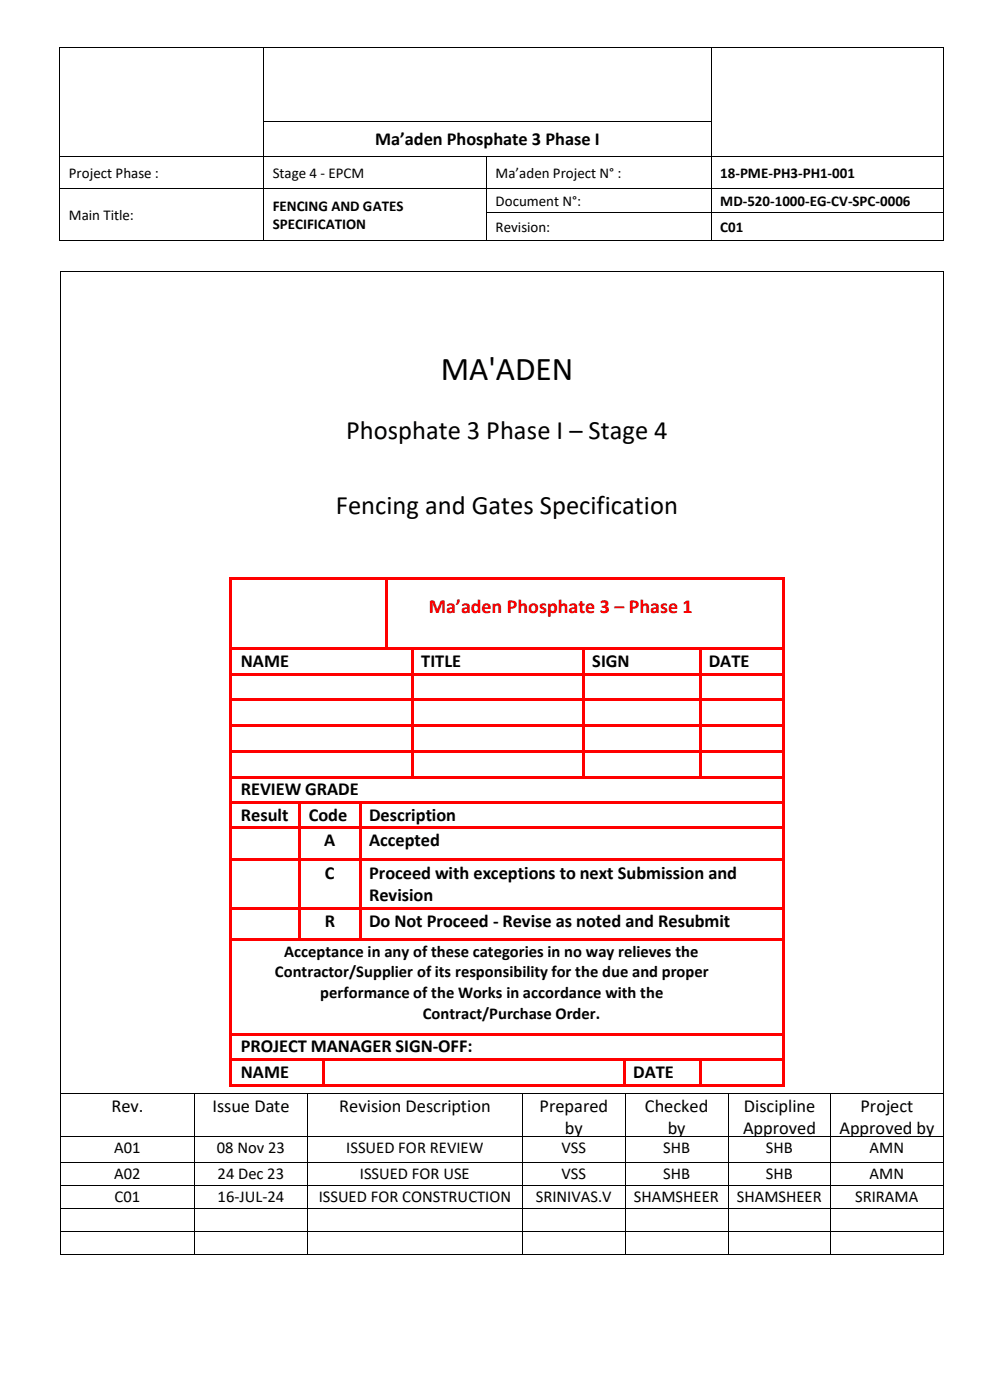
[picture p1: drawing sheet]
<svg xmlns="http://www.w3.org/2000/svg" width="210mm" height="297mm" viewBox="0 0 210 297" stroke-linecap="round" stroke-linejoin="round" font-family="sans-serif">
<defs><g id="words">
<text font-size="7.1" x="93.4" y="80.5">MA'ADEN</text>
<g font-size="5.6">
<text x="73.4" y="93.1">Phosphate 3 Phase I – Stage 4</text>
<text x="71.2" y="109.1">Fencing and Gates Specification</text>
</g>
<text font-size="4.2" fill="#f00" x="90.9" y="130.1">Ma’aden Phosphate 3 – Phase 1</text>
<g font-size="3.9">
<text x="79.6" y="30.9">Ma’aden Phosphate 3 Phase I</text>
<text x="51.1" y="141.6">NAME</text>
<text x="89.3" y="141.6">TITLE</text>
<text x="125.6" y="141.6">SIGN</text>
<text x="150.3" y="141.6">DATE</text>
<text x="51.1" y="168.8">REVIEW GRADE</text>
<text x="51.1" y="174.1">Result</text>
<text x="65.5" y="174.1">Code</text>
<text x="68.8" y="179.6">A</text>
<text x="78.2" y="174.1">Description</text>
<text x="78.2" y="179.6">Accepted</text>
<text x="68.9" y="186.5">C</text>
<text x="78.2" y="186.5">Proceed with exceptions to next Submission and</text>
<text x="78.2" y="191.2">Revision</text>
<text x="68.9" y="196.6">R</text>
<text x="78.2" y="196.6">Do Not Proceed - Revise as noted and Resubmit</text>
<text x="51.1" y="223.3">PROJECT MANAGER SIGN-OFF:</text>
<text x="51.1" y="228.8">NAME</text>
<text x="134.3" y="228.8">DATE</text>
<text x="23.6" y="236">Rev.</text>
<text x="45" y="236">Issue Date</text>
<text x="71.9" y="236">Revision Description</text>
<text x="114.4" y="235.9">Prepared</text>
<text x="136.8" y="235.9">Checked</text>
<text x="157.7" y="235.9">Discipline</text>
<text x="182.4" y="235.9">Project</text>
<text x="119.8" y="240.6">by</text>
<text x="141.6" y="240.6">by</text>
<text x="157.6" y="240.6">Approved</text>
<text x="163.4" y="245.4">by</text>
<text x="178" y="240.6">Approved by</text>
</g>
<g font-size="3.5">
<text x="60.3" y="203.1">Acceptance in any of these categories in no way relieves the</text>
<text x="58.3" y="207.4">Contractor/Supplier of its responsibility for the due and proper</text>
<text x="67.9" y="211.7">performance of the Works in accordance with the</text>
<text x="89.6" y="216.3">Contract/Purchase Order.</text>
<text x="24.2" y="244.7">A01</text>
<text x="46" y="244.7">08 Nov 23</text>
<text x="73.4" y="244.7">ISSUED FOR REVIEW</text>
<text x="119.1" y="244.7">VSS</text>
<text x="140.6" y="244.7">SHB</text>
<text x="162.4" y="244.7">SHB</text>
<text x="184.4" y="244.7">AMN</text>
<text x="24.2" y="250.1">A02</text>
<text x="46.2" y="250.1">24 Dec 23</text>
<text x="76.3" y="250.1">ISSUED FOR USE</text>
<text x="119.1" y="250.1">VSS</text>
<text x="140.6" y="250.1">SHB</text>
<text x="162.4" y="250.1">SHB</text>
<text x="184.4" y="250.1">AMN</text>
<text x="24.3" y="255">C01</text>
<text x="46.2" y="255">16-JUL-24</text>
<text x="67.6" y="255">ISSUED FOR CONSTRUCTION</text>
<text x="113.6" y="255">SRINIVAS.V</text>
<text x="134.4" y="255">SHAMSHEER</text>
<text x="156.2" y="255">SHAMSHEER</text>
<text x="181.3" y="255">SRIRAMA</text>
</g>
<g font-size="3.2">
<text x="14.6" y="37.7">Project Phase :</text>
<text x="57.8" y="37.7">Stage 4 - EPCM</text>
<text x="105.1" y="37.7">Ma’aden Project N° :</text>
<text x="152.7" y="37.7">18-PME-PH3-PH1-001</text>
<text x="14.6" y="46.7">Main Title:</text>
<text x="57.8" y="44.7">FENCING AND GATES</text>
<text x="105.1" y="43.7">Document N°:</text>
<text x="152.7" y="43.7">MD-520-1000-EG-CV-SPC-0006</text>
<text x="57.8" y="48.6">SPECIFICATION</text>
<text x="105.1" y="49.2">Revision:</text>
<text x="152.7" y="49.2">C01</text>
</g>
</g></defs>
<g fill="#000">
<path d="M12.6 9.9h.2v.2h-.2z" fill-rule="evenodd"/>
<path d="M12.6 9.9h.2v.2h-.2z" fill-rule="evenodd"/>
<path d="M55.8 9.9h.2v.2h-.2z" fill-rule="evenodd"/>
<path d="M150.8 9.9h.2v.2h-.2z" fill-rule="evenodd"/>
<path d="M200 9.9h.2v.2h-.2z" fill-rule="evenodd"/>
<path d="M200 9.9h.2v.2h-.2z" fill-rule="evenodd"/>
<path d="M12.6 25.8h.2v.2h-.2z" fill-rule="evenodd"/>
<path d="M12.6 33.1h.2v.2h-.2z" fill-rule="evenodd"/>
<path d="M55.8 25.8h.2v.2h-.2z" fill-rule="evenodd"/>
<path d="M55.8 33.1h.2v.2h-.2z" fill-rule="evenodd"/>
<path d="M103.1 33.1h.2v.2h-.2z" fill-rule="evenodd"/>
<path d="M150.8 25.8h.2v.2h-.2z" fill-rule="evenodd"/>
<path d="M150.8 33.1h.2v.2h-.2z" fill-rule="evenodd"/>
<path d="M200 25.8h.2v.2h-.2z" fill-rule="evenodd"/>
<path d="M200 33.1h.2v.2h-.2z" fill-rule="evenodd"/>
<path d="M12.6 39.9h.2v.2h-.2z" fill-rule="evenodd"/>
<path d="M12.6 45h.2v.2h-.2z" fill-rule="evenodd"/>
<path d="M12.6 51h.2v.2h-.2z" fill-rule="evenodd"/>
<path d="M12.6 51h.2v.2h-.2z" fill-rule="evenodd"/>
<path d="M12.7 57.5h.2v.1h-.2z" fill-rule="evenodd"/>
<path d="M12.7 57.5h.2v.1h-.2z" fill-rule="evenodd"/>
<path d="M15.1 57.5h.2v.1h-.2z" fill-rule="evenodd"/>
<path d="M55.8 39.9h.2v.2h-.2z" fill-rule="evenodd"/>
<path d="M55.8 45h.2v.2h-.2z" fill-rule="evenodd"/>
<path d="M55.8 51h.2v.2h-.2z" fill-rule="evenodd"/>
<path d="M103.1 39.9h.2v.2h-.2z" fill-rule="evenodd"/>
<path d="M103.1 45h.2v.2h-.2z" fill-rule="evenodd"/>
<path d="M103.1 51h.2v.2h-.2z" fill-rule="evenodd"/>
<path d="M150.8 39.9h.2v.2h-.2z" fill-rule="evenodd"/>
<path d="M150.8 45h.2v.2h-.2z" fill-rule="evenodd"/>
<path d="M150.8 51h.2v.2h-.2z" fill-rule="evenodd"/>
<path d="M199.9 57.5h.2v.1h-.2z" fill-rule="evenodd"/>
<path d="M199.9 57.5h.2v.1h-.2z" fill-rule="evenodd"/>
<path d="M200 39.9h.2v.2h-.2z" fill-rule="evenodd"/>
<path d="M200 45h.2v.2h-.2z" fill-rule="evenodd"/>
<path d="M200 51h.2v.2h-.2z" fill-rule="evenodd"/>
<path d="M200 51h.2v.2h-.2z" fill-rule="evenodd"/>
</g>
<g fill="none" stroke="#000" stroke-width=".21">
<path d="M12.7 10.1v15.7M12.8 10h43M55.9 10.1v15.7M56 10h94.8M150.9 10.1v15.7M151 10h49M200.1 10.1v15.7M12.7 25.9v7.2M12.7 33.3v6.6M12.8 33.2h43M55.9 25.9v7.2M55.9 33.3v6.6"/>
<path d="M56 25.9h94.8M56 33.2h47.1M103.2 33.3v6.6M103.3 33.2h47.5M150.9 25.9v7.2M150.9 33.3v6.6M151 33.2h49M200.1 25.9v7.2M200.1 33.3v6.6M12.7 40.1v4.9M12.7 45.2v5.8M12.8 57.6v46.1"/>
<path d="M12.8 40h43M12.8 51.1h43M12.9 57.5h2.2M15.3 57.5h184.6M55.9 40.1v4.9M55.9 45.2v5.8M56 40h47.1M56 51.1h47.1M103.2 40.1v4.9M103.2 45.2v5.8M103.3 40h47.5M103.3 45.1h47.5"/>
<path d="M103.3 51.1h47.5M150.9 40.1v4.9M150.9 45.2v5.8M151 40h49M151 45.1h49M151 51.1h49M200 57.6v46.1M200.1 40.1v4.9M200.1 45.2v5.8"/>
</g>
<g fill="#f00">
<path d="M48.6 122.6h.6v.5h-.6z" fill-rule="evenodd"/>
<path d="M48.6 122.6h.6v.5h-.6z" fill-rule="evenodd"/>
<path d="M49.2 122.6h32.4v.5h-32.4z" fill-rule="evenodd"/>
<path d="M81.6 123.1h.5z" fill-rule="evenodd"/>
<path d="M81.6 122.6h.5v.5h-.5z" fill-rule="evenodd"/>
<path d="M82.1 122.6h83.8v.5h-83.8z" fill-rule="evenodd"/>
<path d="M165.9 122.6h.5v.5h-.5z" fill-rule="evenodd"/>
<path d="M165.9 122.6h.5v.5h-.5z" fill-rule="evenodd"/>
<path d="M48.6 123.1h.6v14.3h-.6z" fill-rule="evenodd"/>
<path d="M81.6 123.1h.5v14.3h-.5z" fill-rule="evenodd"/>
<path d="M165.9 123.1h.5v14.3h-.5z" fill-rule="evenodd"/>
<path d="M48.6 137.4h.6v.5h-.6z" fill-rule="evenodd"/>
<path d="M49.2 137.4h32.4v.5h-32.4z" fill-rule="evenodd"/>
<path d="M81.6 137.4h.5v.5h-.5z" fill-rule="evenodd"/>
<path d="M82.1 137.4h5.1v.5h-5.1z" fill-rule="evenodd"/>
<path d="M87.2 137.9h.5z" fill-rule="evenodd"/>
<path d="M87.2 137.4h.5v.5h-.5z" fill-rule="evenodd"/>
<path d="M87.7 137.4h35.8v.5h-35.8z" fill-rule="evenodd"/>
<path d="M123.5 137.9h.5z" fill-rule="evenodd"/>
<path d="M123.5 137.4h.5v.5h-.5z" fill-rule="evenodd"/>
<path d="M124 137.4h24.2v.5h-24.2z" fill-rule="evenodd"/>
<path d="M148.2 137.9h.5z" fill-rule="evenodd"/>
<path d="M148.2 137.4h.5v.5h-.5z" fill-rule="evenodd"/>
<path d="M148.7 137.4h17.2v.5h-17.2z" fill-rule="evenodd"/>
<path d="M165.9 137.4h.5v.5h-.5z" fill-rule="evenodd"/>
<path d="M48.6 137.9h.6v4.9h-.6z" fill-rule="evenodd"/>
<path d="M87.2 137.9h.5v4.9h-.5z" fill-rule="evenodd"/>
<path d="M123.5 137.9h.5v4.9h-.5z" fill-rule="evenodd"/>
<path d="M148.2 137.9h.5v4.9h-.5z" fill-rule="evenodd"/>
<path d="M165.9 137.9h.5v4.9h-.5z" fill-rule="evenodd"/>
<path d="M48.6 142.8h.6v.6h-.6z" fill-rule="evenodd"/>
<path d="M49.2 142.8h38v.5h-38z" fill-rule="evenodd"/>
<path d="M87.2 142.8h.5v.6h-.5z" fill-rule="evenodd"/>
<path d="M87.7 142.8h35.8v.5h-35.8z" fill-rule="evenodd"/>
<path d="M123.5 142.8h.5v.6h-.5z" fill-rule="evenodd"/>
<path d="M124 142.8h24.2v.5h-24.2z" fill-rule="evenodd"/>
<path d="M148.2 142.8h.5v.6h-.5z" fill-rule="evenodd"/>
<path d="M148.7 142.8h17.2v.5h-17.2z" fill-rule="evenodd"/>
<path d="M165.9 142.8h.5v.6h-.5z" fill-rule="evenodd"/>
<path d="M48.6 143.4h.6v4.9h-.6z" fill-rule="evenodd"/>
<path d="M87.2 143.4h.5v4.9h-.5z" fill-rule="evenodd"/>
<path d="M123.5 143.4h.5v4.9h-.5z" fill-rule="evenodd"/>
<path d="M148.2 143.4h.5v4.9h-.5z" fill-rule="evenodd"/>
<path d="M165.9 143.4h.5v4.9h-.5z" fill-rule="evenodd"/>
<path d="M48.6 148.3h.6v.5h-.6z" fill-rule="evenodd"/>
<path d="M49.2 148.3h38v.5h-38z" fill-rule="evenodd"/>
<path d="M87.2 148.3h.5v.5h-.5z" fill-rule="evenodd"/>
<path d="M87.7 148.3h35.8v.5h-35.8z" fill-rule="evenodd"/>
<path d="M123.5 148.3h.5v.5h-.5z" fill-rule="evenodd"/>
<path d="M124 148.3h24.2v.5h-24.2z" fill-rule="evenodd"/>
<path d="M148.2 148.3h.5v.5h-.5z" fill-rule="evenodd"/>
<path d="M148.7 148.3h17.2v.5h-17.2z" fill-rule="evenodd"/>
<path d="M165.9 148.3h.5v.5h-.5z" fill-rule="evenodd"/>
<path d="M48.6 148.8h.6v4.9h-.6z" fill-rule="evenodd"/>
<path d="M87.2 148.8h.5v4.9h-.5z" fill-rule="evenodd"/>
<path d="M123.5 148.8h.5v4.9h-.5z" fill-rule="evenodd"/>
<path d="M148.2 148.8h.5v4.9h-.5z" fill-rule="evenodd"/>
<path d="M165.9 148.8h.5v4.9h-.5z" fill-rule="evenodd"/>
<path d="M48.6 153.7h.6v.6h-.6z" fill-rule="evenodd"/>
<path d="M49.2 153.7h38v.5h-38z" fill-rule="evenodd"/>
<path d="M87.2 153.7h.5v.6h-.5z" fill-rule="evenodd"/>
<path d="M87.7 153.7h35.8v.5h-35.8z" fill-rule="evenodd"/>
<path d="M123.5 153.7h.5v.6h-.5z" fill-rule="evenodd"/>
<path d="M124 153.7h24.2v.5h-24.2z" fill-rule="evenodd"/>
<path d="M148.2 153.7h.5v.6h-.5z" fill-rule="evenodd"/>
<path d="M148.7 153.7h17.2v.5h-17.2z" fill-rule="evenodd"/>
<path d="M165.9 153.7h.5v.6h-.5z" fill-rule="evenodd"/>
<path d="M48.6 154.3h.6v4.9h-.6z" fill-rule="evenodd"/>
<path d="M87.2 154.3h.5v4.9h-.5z" fill-rule="evenodd"/>
<path d="M123.5 154.3h.5v4.9h-.5z" fill-rule="evenodd"/>
<path d="M148.2 154.3h.5v4.9h-.5z" fill-rule="evenodd"/>
<path d="M165.9 154.3h.5v4.9h-.5z" fill-rule="evenodd"/>
<path d="M48.6 159.2h.6v.5h-.6z" fill-rule="evenodd"/>
<path d="M49.2 159.2h38v.5h-38z" fill-rule="evenodd"/>
<path d="M87.2 159.2h.5v.5h-.5z" fill-rule="evenodd"/>
<path d="M87.7 159.2h35.8v.5h-35.8z" fill-rule="evenodd"/>
<path d="M123.5 159.2h.5v.5h-.5z" fill-rule="evenodd"/>
<path d="M124 159.2h24.2v.5h-24.2z" fill-rule="evenodd"/>
<path d="M148.2 159.2h.5v.5h-.5z" fill-rule="evenodd"/>
<path d="M148.7 159.2h17.2v.5h-17.2z" fill-rule="evenodd"/>
<path d="M165.9 159.2h.5v.5h-.5z" fill-rule="evenodd"/>
<path d="M48.6 159.7h.6v4.9h-.6z" fill-rule="evenodd"/>
<path d="M87.2 159.7h.5v4.9h-.5z" fill-rule="evenodd"/>
<path d="M123.5 159.7h.5v4.9h-.5z" fill-rule="evenodd"/>
<path d="M148.2 159.7h.5v4.9h-.5z" fill-rule="evenodd"/>
<path d="M165.9 159.7h.5v4.9h-.5z" fill-rule="evenodd"/>
<path d="M48.6 164.6h.6v.6h-.6z" fill-rule="evenodd"/>
<path d="M49.2 164.6h38v.5h-38z" fill-rule="evenodd"/>
<path d="M87.2 164.6h.5v.5h-.5z" fill-rule="evenodd"/>
<path d="M87.7 164.6h35.8v.5h-35.8z" fill-rule="evenodd"/>
<path d="M123.5 164.6h.5v.5h-.5z" fill-rule="evenodd"/>
<path d="M124 164.6h24.2v.5h-24.2z" fill-rule="evenodd"/>
<path d="M148.2 164.6h.5v.5h-.5z" fill-rule="evenodd"/>
<path d="M148.7 164.6h17.2v.5h-17.2z" fill-rule="evenodd"/>
<path d="M165.9 164.6h.5v.6h-.5z" fill-rule="evenodd"/>
<path d="M48.6 165.2h.6v4.8h-.6z" fill-rule="evenodd"/>
<path d="M165.9 165.2h.5v4.8h-.5z" fill-rule="evenodd"/>
<path d="M48.6 170h.6v.5h-.6z" fill-rule="evenodd"/>
<path d="M49.2 170h14.1v.5h-14.1z" fill-rule="evenodd"/>
<path d="M63.3 170.5h.5z" fill-rule="evenodd"/>
<path d="M63.3 170h.5v.5h-.5z" fill-rule="evenodd"/>
<path d="M63.8 170h12.3v.5h-12.3z" fill-rule="evenodd"/>
<path d="M76.1 170.5h.5z" fill-rule="evenodd"/>
<path d="M76.1 170h.5v.5h-.5z" fill-rule="evenodd"/>
<path d="M76.6 170h89.3v.5h-89.3z" fill-rule="evenodd"/>
<path d="M165.9 170h.5v.5h-.5z" fill-rule="evenodd"/>
<path d="M48.6 170.5h.6v4.9h-.6z" fill-rule="evenodd"/>
<path d="M63.3 170.5h.5v4.9h-.5z" fill-rule="evenodd"/>
<path d="M76.1 170.5h.5v4.9h-.5z" fill-rule="evenodd"/>
<path d="M165.9 170.5h.5v4.9h-.5z" fill-rule="evenodd"/>
<path d="M48.6 175.4h.6v.6h-.6z" fill-rule="evenodd"/>
<path d="M49.2 175.4h14.1v.5h-14.1z" fill-rule="evenodd"/>
<path d="M63.3 175.4h.5v.6h-.5z" fill-rule="evenodd"/>
<path d="M63.8 175.4h12.3v.5h-12.3z" fill-rule="evenodd"/>
<path d="M76.1 175.4h.5v.6h-.5z" fill-rule="evenodd"/>
<path d="M76.6 175.4h89.3v.5h-89.3z" fill-rule="evenodd"/>
<path d="M165.9 175.4h.5v.6h-.5z" fill-rule="evenodd"/>
<path d="M48.6 176h.6v6.1h-.6z" fill-rule="evenodd"/>
<path d="M63.3 176h.5v6.1h-.5z" fill-rule="evenodd"/>
<path d="M76.1 176h.5v6.1h-.5z" fill-rule="evenodd"/>
<path d="M165.9 176h.5v6.1h-.5z" fill-rule="evenodd"/>
<path d="M48.6 182.1h.6v.6h-.6z" fill-rule="evenodd"/>
<path d="M49.2 182.1h14.1v.6h-14.1z" fill-rule="evenodd"/>
<path d="M63.3 182.1h.5v.6h-.5z" fill-rule="evenodd"/>
<path d="M63.8 182.1h12.3v.6h-12.3z" fill-rule="evenodd"/>
<path d="M76.1 182.1h.5v.6h-.5z" fill-rule="evenodd"/>
<path d="M76.6 182.1h89.3v.6h-89.3z" fill-rule="evenodd"/>
<path d="M165.9 182.1h.5v.6h-.5z" fill-rule="evenodd"/>
<path d="M48.6 182.7h.6v9.7h-.6z" fill-rule="evenodd"/>
<path d="M63.3 182.7h.5v9.7h-.5z" fill-rule="evenodd"/>
<path d="M76.1 182.7h.5v9.7h-.5z" fill-rule="evenodd"/>
<path d="M165.9 182.7h.5v9.7h-.5z" fill-rule="evenodd"/>
<path d="M48.6 192.4h.6v.6h-.6z" fill-rule="evenodd"/>
<path d="M49.2 192.4h14.1v.5h-14.1z" fill-rule="evenodd"/>
<path d="M63.3 192.4h.5v.6h-.5z" fill-rule="evenodd"/>
<path d="M63.8 192.4h12.3v.5h-12.3z" fill-rule="evenodd"/>
<path d="M76.1 192.4h.5v.6h-.5z" fill-rule="evenodd"/>
<path d="M76.6 192.4h89.3v.5h-89.3z" fill-rule="evenodd"/>
<path d="M165.9 192.4h.5v.6h-.5z" fill-rule="evenodd"/>
<path d="M48.6 193h.6v6.2h-.6z" fill-rule="evenodd"/>
<path d="M63.3 193h.5v6.2h-.5z" fill-rule="evenodd"/>
<path d="M76.1 193h.5v6.2h-.5z" fill-rule="evenodd"/>
<path d="M165.9 193h.5v6.2h-.5z" fill-rule="evenodd"/>
<path d="M48.6 199.2h.6v.5h-.6z" fill-rule="evenodd"/>
<path d="M49.2 199.2h14.1v.5h-14.1z" fill-rule="evenodd"/>
<path d="M63.3 199.2h.5v.5h-.5z" fill-rule="evenodd"/>
<path d="M63.8 199.2h12.3v.5h-12.3z" fill-rule="evenodd"/>
<path d="M76.1 199.2h.5v.5h-.5z" fill-rule="evenodd"/>
<path d="M76.6 199.2h89.3v.5h-89.3z" fill-rule="evenodd"/>
<path d="M165.9 199.2h.5v.5h-.5z" fill-rule="evenodd"/>
<path d="M48.6 199.7h.6v19.4h-.6z" fill-rule="evenodd"/>
<path d="M165.9 199.7h.5v19.4h-.5z" fill-rule="evenodd"/>
<path d="M48.6 219.1h.6v.6h-.6z" fill-rule="evenodd"/>
<path d="M49.2 219.1h116.7v.6h-116.7z" fill-rule="evenodd"/>
<path d="M165.9 219.1h.5v.6h-.5z" fill-rule="evenodd"/>
<path d="M48.6 219.7h.6v4.9h-.6z" fill-rule="evenodd"/>
<path d="M165.9 219.7h.5v4.9h-.5z" fill-rule="evenodd"/>
<path d="M48.6 224.6h.6v.5h-.6z" fill-rule="evenodd"/>
<path d="M49.2 224.6h19.2v.5h-19.2z" fill-rule="evenodd"/>
<path d="M68.4 225.1h.5z" fill-rule="evenodd"/>
<path d="M68.4 224.6h.5v.5h-.5z" fill-rule="evenodd"/>
<path d="M68.9 224.6h63.3v.5h-63.3z" fill-rule="evenodd"/>
<path d="M132.2 225.1h.5z" fill-rule="evenodd"/>
<path d="M132.2 224.6h.5v.5h-.5z" fill-rule="evenodd"/>
<path d="M132.7 224.6h15.5v.5h-15.5z" fill-rule="evenodd"/>
<path d="M148.2 225.1h.5z" fill-rule="evenodd"/>
<path d="M148.2 224.6h.5v.5h-.5z" fill-rule="evenodd"/>
<path d="M148.7 224.6h17.2v.5h-17.2z" fill-rule="evenodd"/>
<path d="M165.9 224.6h.5v.5h-.5z" fill-rule="evenodd"/>
<path d="M48.6 225.1h.6v4.9h-.6z" fill-rule="evenodd"/>
<path d="M68.4 225.1h.5v4.9h-.5z" fill-rule="evenodd"/>
<path d="M132.2 225.1h.5v4.9h-.5z" fill-rule="evenodd"/>
<path d="M148.2 225.1h.5v4.9h-.5z" fill-rule="evenodd"/>
<path d="M165.9 225.1h.5v4.9h-.5z" fill-rule="evenodd"/>
<path d="M48.6 230h.6v.5h-.6z" fill-rule="evenodd"/>
<path d="M48.6 230h.6v.5h-.6z" fill-rule="evenodd"/>
<path d="M49.2 230h.5v.5h-.5z" fill-rule="evenodd"/>
<path d="M49.7 230h13.9v.5h-13.9z" fill-rule="evenodd"/>
<path d="M63.6 230h.5v.5h-.5z" fill-rule="evenodd"/>
<path d="M64.1 230h4.3v.5h-4.3z" fill-rule="evenodd"/>
<path d="M68.4 230h.5v.5h-.5z" fill-rule="evenodd"/>
<path d="M68.9 230h.5v.5h-.5z" fill-rule="evenodd"/>
<path d="M69.4 230h6.9v.5h-6.9z" fill-rule="evenodd"/>
<path d="M76.3 230h.6v.5h-.6z" fill-rule="evenodd"/>
<path d="M76.9 230h5v.5h-5z" fill-rule="evenodd"/>
<path d="M81.9 230h.5v.5h-.5z" fill-rule="evenodd"/>
<path d="M82.4 230h5.1v.5h-5.1z" fill-rule="evenodd"/>
<path d="M87.5 230h.5v.5h-.5z" fill-rule="evenodd"/>
<path d="M88 230h35.7v.5h-35.7z" fill-rule="evenodd"/>
<path d="M123.7 230h.5v.5h-.5z" fill-rule="evenodd"/>
<path d="M124.2 230h8v.5h-8z" fill-rule="evenodd"/>
<path d="M132.2 230h.5v.5h-.5z" fill-rule="evenodd"/>
<path d="M132.7 230h.5v.5h-.5z" fill-rule="evenodd"/>
<path d="M133.2 230h15v.5h-15z" fill-rule="evenodd"/>
<path d="M148.2 230h.5v.5h-.5z" fill-rule="evenodd"/>
<path d="M148.7 230h.5v.5h-.5z" fill-rule="evenodd"/>
<path d="M149.2 230h16.7v.5h-16.7z" fill-rule="evenodd"/>
<path d="M165.9 230h.5v.5h-.5z" fill-rule="evenodd"/>
<path d="M165.9 230h.5v.5h-.5z" fill-rule="evenodd"/>
</g>
<g fill="none" stroke="#000" stroke-width=".21">
<path d="M12.8 103.7v128.3M200 103.7v128.3M12.8 232.2v8.9M12.9 232.1h2.2M15.3 232.1h25.9M41.3 232.2v8.9M41.4 232.1h23.7M65.2 232.2v8.9M65.3 232.1h45.4M110.8 232.2v8.9M110.9 232.1h21.6M132.6 232.2v8.9"/>
<path d="M132.7 232.1h21.6M154.4 232.2v8.9M154.5 232.1h21.6M176.2 232.2v8.9M176.3 232.1h23.6M200 232.2v8.9M12.8 241.3v5.3M12.8 246.8v4.7M12.8 251.6v4.7M12.8 256.5v4.6M12.9 241.2h28.3M12.9 246.7h28.3"/>
<path d="M12.9 251.5h28.3M12.9 256.4h28.3M41.3 241.3v5.3M41.3 246.8v4.7M41.3 251.6v4.7M41.3 256.5v4.6M41.4 241.2h23.7M41.4 246.7h23.7M41.4 251.5h23.7M41.4 256.4h23.7M65.2 241.3v5.3M65.2 246.8v4.7"/>
<path d="M65.2 251.6v4.7M65.2 256.5v4.6M65.3 241.2h45.4M65.3 246.7h45.4M65.3 251.5h45.4M65.3 256.4h45.4M110.8 241.3v5.3M110.8 246.8v4.7M110.8 251.6v4.7M110.8 256.5v4.6M110.9 241.2h21.6M110.9 246.7h21.6"/>
<path d="M110.9 251.5h21.6M110.9 256.4h21.6M132.6 241.3v5.3M132.6 246.8v4.7M132.6 251.6v4.7M132.6 256.5v4.6M132.7 241.2h21.6M132.7 246.7h21.6M132.7 251.5h21.6M132.7 256.4h21.6M154.4 241.3v5.3M154.4 246.8v4.7"/>
<path d="M154.4 251.6v4.7M154.4 256.5v4.6M154.5 241.2h21.6M154.5 246.7h21.6M154.5 251.5h21.6M154.5 256.4h21.6M176.2 241.3v5.3M176.2 246.8v4.7M176.2 251.6v4.7M176.2 256.5v4.6M176.3 241.2h23.6M176.3 246.7h23.6"/>
<path d="M176.3 251.5h23.6M176.3 256.4h23.6M200 241.3v5.3M200 246.8v4.7M200 251.6v4.7M200 256.5v4.6M12.8 261.3v4.7M12.9 261.2h28.3M12.9 266.1h28.3M41.3 261.3v4.7M41.4 261.2h23.7M41.4 266.1h23.7"/>
<path d="M65.2 261.3v4.7M65.3 261.2h45.4M65.3 266.1h45.4M110.8 261.3v4.7M110.9 261.2h21.6M110.9 266.1h21.6M132.6 261.3v4.7M132.7 261.2h21.6M132.7 266.1h21.6M154.4 261.3v4.7M154.5 261.2h21.6M154.5 266.1h21.6"/>
<path d="M176.2 261.3v4.7M176.3 261.2h23.6M176.3 266.1h23.6M200 261.3v4.7"/>
</g>
<g fill="#000">
<path d="M12.7 232h.2v.2h-.2z" fill-rule="evenodd"/>
<path d="M15.1 232h.2v.2h-.2z" fill-rule="evenodd"/>
<path d="M41.2 232h.2v.2h-.2z" fill-rule="evenodd"/>
<path d="M65.1 232h.2v.2h-.2z" fill-rule="evenodd"/>
<path d="M110.7 232h.2v.2h-.2z" fill-rule="evenodd"/>
<path d="M132.5 232h.2v.2h-.2z" fill-rule="evenodd"/>
<path d="M154.3 232h.2v.2h-.2z" fill-rule="evenodd"/>
<path d="M176.1 232h.2v.2h-.2z" fill-rule="evenodd"/>
<path d="M199.9 232h.2v.2h-.2z" fill-rule="evenodd"/>
<path d="M12.7 241.1h.2v.2h-.2z" fill-rule="evenodd"/>
<path d="M12.7 246.6h.2v.2h-.2z" fill-rule="evenodd"/>
<path d="M12.7 251.5h.2v.1h-.2z" fill-rule="evenodd"/>
<path d="M12.7 256.3h.2v.2h-.2z" fill-rule="evenodd"/>
<path d="M41.2 241.1h.2v.2h-.2z" fill-rule="evenodd"/>
<path d="M41.2 246.6h.2v.2h-.2z" fill-rule="evenodd"/>
<path d="M41.2 251.5h.2v.1h-.2z" fill-rule="evenodd"/>
<path d="M41.2 256.3h.2v.2h-.2z" fill-rule="evenodd"/>
<path d="M65.1 241.1h.2v.2h-.2z" fill-rule="evenodd"/>
<path d="M65.1 246.6h.2v.2h-.2z" fill-rule="evenodd"/>
<path d="M65.1 251.5h.2v.1h-.2z" fill-rule="evenodd"/>
<path d="M65.1 256.3h.2v.2h-.2z" fill-rule="evenodd"/>
<path d="M110.7 241.1h.2v.2h-.2z" fill-rule="evenodd"/>
<path d="M110.7 246.6h.2v.2h-.2z" fill-rule="evenodd"/>
<path d="M110.7 251.5h.2v.1h-.2z" fill-rule="evenodd"/>
<path d="M110.7 256.3h.2v.2h-.2z" fill-rule="evenodd"/>
<path d="M132.5 241.1h.2v.2h-.2z" fill-rule="evenodd"/>
<path d="M132.5 246.6h.2v.2h-.2z" fill-rule="evenodd"/>
<path d="M132.5 251.5h.2v.1h-.2z" fill-rule="evenodd"/>
<path d="M132.5 256.3h.2v.2h-.2z" fill-rule="evenodd"/>
<path d="M154.3 241.1h.2v.2h-.2z" fill-rule="evenodd"/>
<path d="M154.3 246.6h.2v.2h-.2z" fill-rule="evenodd"/>
<path d="M154.3 251.5h.2v.1h-.2z" fill-rule="evenodd"/>
<path d="M154.3 256.3h.2v.2h-.2z" fill-rule="evenodd"/>
<path d="M176.1 241.1h.2v.2h-.2z" fill-rule="evenodd"/>
<path d="M176.1 246.6h.2v.2h-.2z" fill-rule="evenodd"/>
<path d="M176.1 251.5h.2v.1h-.2z" fill-rule="evenodd"/>
<path d="M176.1 256.3h.2v.2h-.2z" fill-rule="evenodd"/>
<path d="M199.9 241.1h.2v.2h-.2z" fill-rule="evenodd"/>
<path d="M199.9 246.6h.2v.2h-.2z" fill-rule="evenodd"/>
<path d="M199.9 251.5h.2v.1h-.2z" fill-rule="evenodd"/>
<path d="M199.9 256.3h.2v.2h-.2z" fill-rule="evenodd"/>
<path d="M12.7 261.1h.2v.2h-.2z" fill-rule="evenodd"/>
<path d="M12.7 266h.2v.2h-.2z" fill-rule="evenodd"/>
<path d="M12.7 266h.2v.2h-.2z" fill-rule="evenodd"/>
<path d="M41.2 261.1h.2v.2h-.2z" fill-rule="evenodd"/>
<path d="M41.2 266h.2v.2h-.2z" fill-rule="evenodd"/>
<path d="M65.1 261.1h.2v.2h-.2z" fill-rule="evenodd"/>
<path d="M65.1 266h.2v.2h-.2z" fill-rule="evenodd"/>
<path d="M110.7 261.1h.2v.2h-.2z" fill-rule="evenodd"/>
<path d="M110.7 266h.2v.2h-.2z" fill-rule="evenodd"/>
<path d="M132.5 261.1h.2v.2h-.2z" fill-rule="evenodd"/>
<path d="M132.5 266h.2v.2h-.2z" fill-rule="evenodd"/>
<path d="M154.3 261.1h.2v.2h-.2z" fill-rule="evenodd"/>
<path d="M154.3 266h.2v.2h-.2z" fill-rule="evenodd"/>
<path d="M176.1 261.1h.2v.2h-.2z" fill-rule="evenodd"/>
<path d="M176.1 266h.2v.2h-.2z" fill-rule="evenodd"/>
<path d="M199.9 261.1h.2v.2h-.2z" fill-rule="evenodd"/>
<path d="M199.9 266h.2v.2h-.2z" fill-rule="evenodd"/>
<path d="M199.9 266h.2v.2h-.2z" fill-rule="evenodd"/>
</g>
<use href="#words"/>
</svg>
